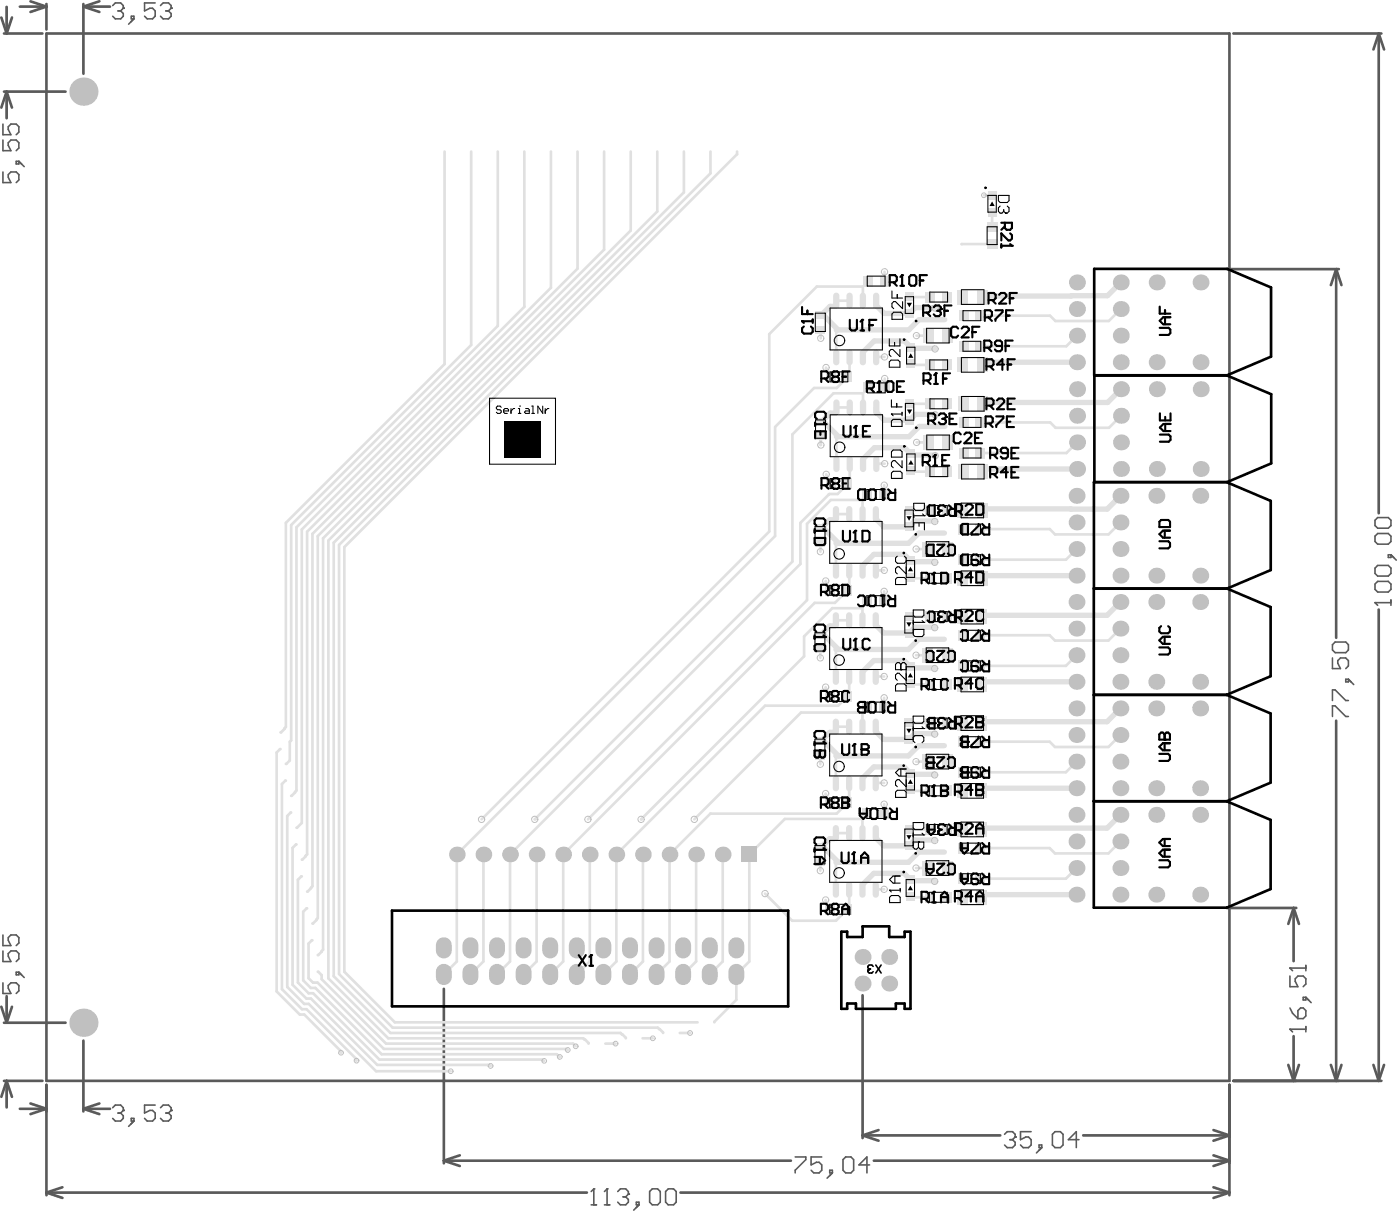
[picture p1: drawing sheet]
<svg xmlns="http://www.w3.org/2000/svg" width="445mm" height="386mm" viewBox="0 0 445 386" stroke-linecap="round" stroke-linejoin="round" font-family="sans-serif">
<g fill="none" stroke="#5a5a5a" stroke-width=".84">
<path d="M.4 5.6l1.7 5M1.3 10.6h12.2M2.1 2.2v8.4M3.8 5.6l-1.7 5M6.3 2.1h8.5M9.7 .4l5.1 1.7M14.8 2.1l-5.1 1.7M14.8 1.3v8.1M26.5 1.3v22.1M26.5 2.1l5.1 1.7M26.5 2.1h8.5M31.6 .4l-5.1 1.7"/>
<path d="M391.9 10.6h47M438.1 10.6l1.7 5.1M438.1 10.6l-1.7 5.1M438.1 10.6v152.4M1.3 29.1h19.5M2.1 29.1l1.7 5.1M2.1 29.1l-1.7 5.1M2.1 29.1v8.5M389.9 85.5h35.5M424.6 85.5l1.7 5M424.6 85.5l-1.7 5M424.6 85.5v117.1"/>
<path d="M438.1 193.6v149.7M424.6 228.9v114.4M389.8 288.4h22.1M411.1 288.4l1.6 5M411.1 288.4l-1.7 5M411.1 288.4v16.9M.4 319.8l1.7 5M2.1 316.4v8.4M3.8 319.8l-1.7 5M141 314.1v55.4M274.1 316.1v45.4M1.3 324.8h19.5"/>
<path d="M26.5 330.5v22.5M409.4 338.2l1.7 5.1M411.1 329.1v14.2M412.7 338.2l-1.6 5.1M422.9 338.2l1.7 5.1M426.3 338.2l-1.7 5.1M436.4 338.2l1.7 5.1M439.8 338.2l-1.7 5.1M1.3 343.3h12.2M2.1 343.3l1.7 5.1M2.1 343.3l-1.7 5.1M2.1 343.3v8.4"/>
<path d="M6.3 352.2h8.5M9.7 350.5l5.1 1.7M14.8 352.2l-5.1 1.7M14.8 344.6v35M26.5 352.2h8.5M26.5 352.2l5.1 1.7M31.6 350.5l-5.1 1.7M279.2 358.9l-5.1 1.7M385.6 358.9l5.1 1.7M390.7 344.6v35M391.9 343.3h47M14.8 378.8l5 1.7"/>
<path d="M14.8 378.8h171.7M19.8 377.1l-5 1.7M141 368.6l5.1 1.7M141 368.6h110.3M146.1 367l-5.1 1.6M216.2 378.8h174.5M274.1 360.6l5.1 1.7M274.1 360.6h43.7M277.7 368.6h113M344.2 360.6h46.5M385.6 377.1l5.1 1.7M385.6 367l5.1 1.6"/>
<path d="M390.7 368.6l-5.1 1.7M390.7 360.6l-5.1 1.7M390.7 378.8l-5.1 1.7"/>
</g>
<path d="M.9 39.4v3.4h2.6l-.9-1.7v-.8l.9-.9h1.7l.8 .9v1.6l-.8 .9M.9 44.5v3.4h2.6l-.9-1.7v-.9l.9-.8h1.7l.8 .8v1.7l-.8 .9M.9 54.6v3.4h2.6l-.9-1.7v-.8l.9-.9h1.7l.8 .9v1.7l-.8 .8M5.2 51.2h.8v.9h-.8zM6 51.2l1.7 1.7M.9 297v3.3h2.6l-.9-1.7v-.8l.9-.8h1.7l.8 .8v1.7l-.8 .8M.9 302v3.4h2.6l-.9-1.7v-.8l.9-.9h1.7l.8 .9v1.7l-.8 .8M.9 312.2v3.3h2.6l-.9-1.6v-.9l.9-.8h1.7l.8 .8v1.7l-.8 .8M5.2 308.8h.8v.8h-.8zM6 308.8l1.7 1.7M35.8 351.8l.8-.8h1.7l.9 .8v.9" fill="none" stroke="#5a5a5a" stroke-width=".51"/>
<circle cx="39.2" cy="352.7" r=".25" fill="#5a5a5a"/>
<path d="M37.5 353.5h.8M38.3 353.5l.9 .9v.8l-.9 .9h-1.7l-.8-.9M39.2 352.7l-.9 .8M41.7 355.2h.9v.9h-.9zM42.6 356.1l-1.7 1.6M49.3 351h-3.4v2.5l1.7-.8h.9l.8 .8v1.7l-.8 .9h-1.7l-.9-.9M51 351.8l.8-.8h1.7l.9 .8v.9" fill="none" stroke="#5a5a5a" stroke-width=".51"/>
<circle cx="54.4" cy="352.7" r=".25" fill="#5a5a5a"/>
<path d="M35.8 1.8l.8-.9h1.7l.9 .9v.8M52.7 353.5h.8M53.5 353.5l.9 .9v.8l-.9 .9h-1.7l-.8-.9M54.4 352.7l-.9 .8" fill="none" stroke="#5a5a5a" stroke-width=".51"/>
<circle cx="39.2" cy="2.6" r=".25" fill="#5a5a5a"/>
<path d="M37.5 3.5h.8M38.3 3.5l.9 .8v.8l-.9 .9h-1.7l-.8-.9M39.2 2.6l-.9 .9M41.7 5.1h.9v.9h-.9zM42.6 6l-1.7 1.7M49.3 .9h-3.4v2.6l1.7-.9h.9l.8 .9v1.6l-.8 .9h-1.7l-.9-.9M51 1.8l.8-.9h1.7l.9 .9v.8" fill="none" stroke="#5a5a5a" stroke-width=".51"/>
<circle cx="54.4" cy="2.6" r=".25" fill="#5a5a5a"/>
<path d="M52.7 3.5h.8M53.5 3.5l.9 .8v.8l-.9 .9h-1.7l-.8-.9M54.4 2.6l-.9 .9M423.4 209v3.4h2.5l-.8-1.7v-.9l.8-.8h1.7l.9 .8v1.7l-.9 .9M424.2 203.9h3.4l.9 .9v1.7l-.9 .8h-3.4l-.8-.8v-1.7zM427.6 215.7h.9v.9h-.9zM428.5 215.7l1.6 1.7M423.4 222.5v-3.4h.8l3.4 3.4h.9M423.4 227.6v-3.4h.8l3.4 3.4h.9M188.7 377.6v5.1M187.8 382.7h1.7" fill="none" stroke="#5a5a5a" stroke-width=".51"/>
<circle cx="188.7" cy="377.6" r=".25" fill="#5a5a5a"/>
<path d="M188.7 377.6l-.9 .9M192.9 377.6v5.1M192.1 382.7h1.7" fill="none" stroke="#5a5a5a" stroke-width=".51"/>
<circle cx="192.9" cy="377.6" r=".25" fill="#5a5a5a"/>
<path d="M192.9 377.6l-.8 .9M196.3 378.5l.8-.9h1.7l.9 .9v.8" fill="none" stroke="#5a5a5a" stroke-width=".51"/>
<circle cx="199.7" cy="379.3" r=".25" fill="#5a5a5a"/>
<g fill="none" stroke="#5a5a5a" stroke-width=".51">
<path d="M409.9 326.9h5M414.9 326.1v1.6M199.7 379.3l-.9 .8M206.4 378.5l.9-.9h1.7l.8 .9v3.3l-.8 .9h-1.7l-.9-.9zM212.3 377.6h1.7l.9 .9v3.3l-.9 .9h-1.7l-.8-.9v-3.3zM252.7 367.5h3.3v.8l-3.3 3.4v.8M261.1 367.5h-3.4v2.5l1.7-.8h.9l.8 .8v1.7l-.8 .8h-1.7l-.9-.8M263.6 371.7h.9v.8h-.9zM264.5 372.5l-1.7 1.7M268.7 367.5h1.7l.8 .8v3.4l-.8 .8h-1.7l-.8-.8v-3.4zM276.3 370h-3.4l2.6-2.5v5M198 380.1h.8"/>
<path d="M198.8 380.1l.9 .9v.8l-.9 .9h-1.7l-.8-.9M202.2 381.8h.8v.9h-.8zM203 382.7l-1.6 1.7"/>
</g>
<circle cx="409.9" cy="326.9" r=".25" fill="#5a5a5a"/>
<path d="M409.9 310v3.4h2.5l-.8-1.7v-.8l.8-.9h1.7l.8 .9v1.6l-.8 .9M409.9 307.5h5M414.1 316.8h.8v.8h-.8zM414.9 306.6v1.7M414.9 316.8l1.7 1.7M409.9 326.9l.8 .8M409.9 320.1l.8 1.7 1.7 1.7M413.3 320.1h.8l.8 .9v1.7l-.8 .8h-1.7v-2.5z" fill="none" stroke="#5a5a5a" stroke-width=".51"/>
<circle cx="409.9" cy="307.5" r=".25" fill="#5a5a5a"/>
<path d="M436.9 191.4h5.1M442 190.6v1.7M409.9 307.5l.8 .8" fill="none" stroke="#5a5a5a" stroke-width=".51"/>
<circle cx="436.9" cy="191.4" r=".25" fill="#5a5a5a"/>
<path d="M437.8 164.4h3.3l.9 .8v1.7l-.9 .9h-3.3l-.9-.9v-1.7zM437.8 169.5h3.3l.9 .8v1.7l-.9 .8h-3.3l-.9-.8v-1.7zM437.8 179.6h3.3l.9 .8v1.7l-.9 .9h-3.3l-.9-.9v-1.7zM441.1 176.2h.9v.9h-.9zM442 176.2l1.7 1.7M436.9 191.4l.9 .9M437.8 184.7h3.3l.9 .8v1.7l-.9 .8h-3.3l-.9-.8v-1.7zM319.2 360.3l.8-.9h1.7l.9 .9v.8" fill="none" stroke="#5a5a5a" stroke-width=".51"/>
<circle cx="322.6" cy="361.1" r=".25" fill="#5a5a5a"/>
<path d="M327.6 359.4h-3.3v2.6l1.7-.9h.8l.8 .9v1.7l-.8 .8h-1.7l-.8-.8M335.2 359.4h1.7l.9 .9v3.4l-.9 .8h-1.7l-.8-.8v-3.4zM320.9 362h.8M321.7 362l.9 .8v.9l-.9 .8h-1.7l-.8-.8M322.6 361.1l-.9 .9M330.2 363.7h.8v.8h-.8zM331 364.5l-1.7 1.7M342.8 362h-3.3l2.5-2.6v5.1" fill="none" stroke="#5a5a5a" stroke-width=".51"/>
<g fill="none" stroke="#e0e0e0" stroke-width=".84">
<path d="M90.4 231.4v.1M92.5 235.2l-.4 .4M90.7 247.9h.1M92.1 241.5l-1.3 1.1M93.8 251.7l-1.3 1.1M94.2 268.2l-1.2 1.1M94.2 262.9h.2M97.4 288.5h.2M99.3 281.5l-1.7 1.7M100.5 292.2l-1.2 1.1M97.4 317.2h1.4M98.1 315.5h1.4"/>
<path d="M98.8 313.8h1.4M101 308.7l1.2 1v1.3M102.2 302.1l-1.2 1.2M141 308.7v.8M149.5 309.5l-1.6 1.6M108 333.6l.4 .8M113.2 336.3l.1 .6M155 338.2l.9 .4"/>
</g>
<circle cx="169.9" cy="260.2" r=".42" fill="#e0e0e0"/>
<path d="M172.3 336.5l.6 .5M179.9 333.2l.5 .3M185.3 329.8l1.7 1.7M192.3 331.5h3.3M198.9 329.6v.2" fill="none" stroke="#e0e0e0" stroke-width=".84"/>
<circle cx="203.7" cy="260.2" r=".42" fill="#e0e0e0"/>
<g fill="none" stroke="#e0e0e0" stroke-width=".84">
<path d="M141.3 48.1v67.5l-50.5 50.5v64.8l-.4 .5M149.7 48.1v61.5l-57.2 57.2v68.4M158.2 48.1v55.4l-64 64v83.6l-.4 .6M166.6 48.1v49.4l-70.7 70.7v93.2l-1.5 1.5M175.1 48.1v43.3l-77.5 77.5v102.5l-1.7 1.6M183.5 48.1v37.2l-84.2 84.3v111.9M192 48.1v31.2l-91 91v121.3l-.5 .6M200.4 48.1v25.1l-97.7 97.8v130.6l-.5 .5M208.9 48.1v19.1l-104.6 104.5v139.1l19.1 19h61.9M217.3 48.1v13l-111.3 111.3v137.7l18.1 18h73.1l1.7 1.5M225.8 48.1v6.9l-118.1 118.1v136.3l17.1 17h84.2l1.7 1.7M234.2 48.1v.9l-124.8 124.8v134.9l16.1 16h96.2"/>
<path d="M312.6 62h2.6M315.2 62v.1M315.2 67.4v4.8M315.2 77.5l-9.7 .1M270 95.5h-4.3v1.3l-.5 .5M274.2 95.5v-4.5h-14.7l-15.1 15.1v62.7l-91.4 91.4M281.1 86.3v3M289 94.2l6.6 .2M356.1 98.2l-3.8 3.8h-17l-1.6-1.7h-22.2M260.7 104.7l.1 2.7M260.7 100h.3M262.5 116.7l.3 .7v1.2l1.1 1.1"/>
<path d="M265.7 104.8v8.7M270 113.5v5.5l-4.1 4.2h-7.2l-12.4 12.4v34.7l-101.1 101.1v34l-4.2 4.1M274.2 111.9v1.6M281.1 113.4l-2.7 .1M289.4 115.6l.3 .3h5.9M291.2 106.6h3.7M342.2 106.6l-3.4 3.4h-27.3M260.7 138.7v2.7M260.7 138.6l.1 2.8M260.7 134h.3M265.8 138.7v8.7M270 129.4h-4.2v1.3l-.5 .5"/>
<path d="M274.2 129.4v-4.5h-9.4l-13 13.1v40.4l-81.9 81.8M281.1 120.2v3M289 128.1l6.6 .2M356.2 132.1l-3.8 3.8h-17l-1.7-1.7h-22.2M262.5 150.7l.4 .6v1.2l1.1 1.1M263.3 157.1h.1M263.3 157.1l-9 9v13l-92.2 92.3v34l-4.2 4.1M270 147.4v5.5l-3.8 4h-2.7l-.2 .2M274.2 145.8v1.6M281 154.1v3M281.1 147.3l-2.6 .1M289.4 149.5l.3 .3h5.9"/>
<path d="M291.3 140.5h3.7M342.2 140.5l-3.3 3.4h-27.4M260.6 172.5l.1 2.7M260.6 167.8h.3M265.6 172.6v8.7M269.9 163.3h-4.3v1.3l-.5 .5M274.1 163.3v-4.5h-10.1l-7.6 7.6v24.2l-69.6 69.6M274.1 179.7v1.6M288.9 162l6.6 .1M291.1 174.4h3.7M342.1 174.4l-3.4 3.4h-27.3M356 165.9l-3.8 3.8h-17l-1.6-1.7h-22.2"/>
<path d="M262.4 184.5l.3 .7v1.2l1.1 1.1M269.8 197h-4.2v1.3l-.5 .5M269.9 181.3v5.5l-4.6 4.7h-6.4l-79.9 79.9v34l-4.2 4.1M274.1 192.5v4.5M275.6 190.8l-2.2 2.4h-8.9l-9 8.9v6.3l-51.8 51.8M280.9 187.8v3M281 181.1l-2.7 .2M288.8 195.7l6.7 .2M289.3 183.4l.3 .3h5.9M356 199.7l-3.8 3.8h-17l-1.7-1.7h-22.1M260.5 206.2l.2 2.8M260.5 201.6h.4"/>
<path d="M262.3 218.2l.4 .7v1.2l1.1 1.1M265.6 206.3v8.7M269.8 215v5.5l-3.5 3.6h-23.2l-47.2 47.3v34l-4.2 4.1M274.1 213.4v1.6M280.9 214.9l-2.6 .1M289.3 217.1l.3 .3h5.9M291.1 208.1h3.7M342.1 208.1l-3.4 3.4h-27.3M89.1 237.9l-1.2 1.1v75.9l7.4 7.3h1.4l11.3 11.4M90.4 231.5l-1.3 1.1M92.1 235.6v5.9M260.5 235.4h.4"/>
<path d="M269.8 230.8h-4.2v1.3l-.5 .5M274 230.8v-4.5h-19.5l-33.9 33.9M280.9 221.6v3M288.8 229.5l6.7 .2M356 233.5l-3.8 3.8h-17l-1.7-1.7h-22.1M90.7 247.9l-1.1 1.1v65.2l6.4 6.3h1.4l15.8 15.8M92.5 258.1l-1.2 1.1v54.3l5.4 5.4h1.4l21.4 21.3h23.7M260.5 240l.2 2.8M262.3 252l.4 .7v1.2l1.1 1.1M265.6 240.1v8.7M269.8 248.8v5.5l-3.9 4.1h-40.2l-12.9 13v34l-4.2 4.1M274 247.2v1.6"/>
<path d="M280.9 248.7l-2.6 .1M280.9 255.4v3M289.3 250.9l.3 .3h5.9M291.1 241.9h3.7M342.1 241.9l-3.4 3.4h-27.3M93 269.3v43.5l4.4 4.4M95.9 278.4l-1.2 1v32.7l3.4 3.4M153.6 271.4v34l-4.1 4.1M170.5 271.4v34l-4.1 4.1M187.4 271.4v34l-4.1 4.1M204.3 271.4v34l-4.1 4.1M221.2 271.4v34l-4.1 4.1"/>
<path d="M229.7 271.4v34l-4.2 4.1M260.5 273.8l.2 2.7M260.5 269.2h.4M265.6 273.9v8.7M269.8 264.6h-4.2v1.3l-.5 .5M274.1 264.6v-4.5h-24.7l-11.3 11.3v34l-4.1 4.1v8.1l-7 7.1M288.8 263.3l6.7 .2M291.1 275.7h3.7M342.1 275.7l-3.4 3.4h-27.3M356 267.3l-3.8 3.8h-17l-1.7-1.7h-22.1M97.4 288.5l-1.1 1.1v21.8l2.5 2.4M99.3 298.6l-1.3 1.1v11l1.5 1.4h1.4l21.1 21.1h57.9"/>
<path d="M262.3 285.8l.4 .7v1.2l1.1 1.1M269.8 282.6v5.5l-4.2 4.3h-13.9l-8.6-8.6M274.1 281v1.6M280.9 282.5l-2.6 .1M289.3 284.7l.3 .3h5.9M98.8 317.2l21.1 21h35.1M99.5 315.5l21.1 21h51.7M100.2 313.8l21.1 21.1h55.6l1 .8M102.2 311l20.5 20.5h59.4l.8 .8M204.2 329.8h3.2M216 328.1h3.3"/>
</g>
<g fill="none" stroke="#e0e0e0" stroke-width="1.7">
<path d="M265.2 97.3h-1.5l-2.7 2.7M278.4 95.5v1.5l2.5 2.5h8.1l1.8-1.8 6.3 .2M356.1 89.7l-4.2 4.2-39.4 .1-.4 .4M260.7 100l.3 .4h.9l4.4 4.4M297.1 110.8l-.3-.2h-7.1l-2.3-2.3h-9.6l-3.6 3.6M300.2 101.5h-8.2l-3.2 3.3h-23.1M342.2 115.1h-29.2l-.9 .8M260.7 134l.3 .3h1l4.4 4.4M265.3 131.2h-1.5l-2.8 2.8M278.5 129.4v1.5l2.5 2.6h8l1.9-1.9 6.3 .2M300.3 135.4h-8.2l-3.3 3.3h-23M356.2 123.6l-4.2 4.2h-39.4l-.4 .5"/>
<path d="M297.2 144.7l-.3-.2h-7.1l-2.3-2.3h-9.7l-3.6 3.6M342.2 149h-29.2l-.8 .8M356 157.5l-4.2 4.2-39.3-.1-.4 .5M261.8 167.8l4.7 4.8M265.1 165.1h-1.5l-2.7 2.7M278.3 163.3v1.5l2.5 2.5h8.1l1.8-1.8 6.3 .1M297 178.6l-.3-.2h-7.1l-2.3-2.3h-9.6l-3.6 3.6M300.1 169.3h-8.1l-3.3 3.3h-23.1M265.1 198.8h-1.5l-2.7 2.8M278.3 197v1.5l2.5 2.6h8l1.9-1.9 6.3 .2M342.1 182.8h-29.2l-.8 .9M356 191.2l-4.2 4.2h-39.4l-.4 .5"/>
<path d="M260.5 201.6l.4 .3h1.1l4.4 4.4M297 212.3l-.3-.2h-7.1l-2.3-2.3h-9.6l-3.6 3.6M300.1 203h-8.2l-3.2 3.3h-23.1M342.1 216.6h-29.2l-.9 .8M261.7 235.4l4.7 4.7M265.1 232.6h-1.5l-2.7 2.8M278.3 230.8v1.5l2.5 2.6h8l1.9-1.9 6.3 .2M300.1 236.8h-8.2l-3.2 3.3h-23.1M356 225l-4.2 4.2h-39.4l-.4 .5M297 246.1l-.3-.2h-7.1l-2.3-2.3h-9.7l-3.6 3.6M342.1 250.4h-29.2l-.9 .8M356 258.8l-4.2 4.2h-39.4l-.4 .5"/>
<path d="M260.5 269.2l.4 .3h1.1l4.4 4.4M265.1 266.4h-1.5l-2.7 2.8M278.3 264.6v1.5l2.5 2.5h8l1.9-1.8 6.3 .2M297 279.9l-.3-.2h-7.1l-2.3-2.3h-9.6l-3.6 3.6M300.1 270.6h-8.2l-3.2 3.3h-23.1M342.1 284.2h-29.2l-.9 .8"/>
</g>
<g fill="none" stroke="#c0c0c0" stroke-width=".32">
<circle cx="312.6" cy="62" r=".75"/>
<circle cx="281.1" cy="86.3" r="1"/>
<circle cx="297.1" cy="97.9" r="1"/>
<circle cx="260.8" cy="107.4" r="1"/>
<circle cx="262.5" cy="116.7" r="1"/>
<circle cx="281.1" cy="113.4" r="1"/>
<circle cx="291.2" cy="106.6" r="1"/>
<circle cx="297.1" cy="110.8" r="1"/>
<circle cx="281.1" cy="120.2" r="1"/>
<circle cx="297.2" cy="131.8" r="1"/>
<circle cx="260.8" cy="141.4" r="1"/>
<circle cx="262.5" cy="150.7" r="1"/>
<circle cx="281" cy="154.1" r="1"/>
<circle cx="281.1" cy="147.3" r="1"/>
<circle cx="291.3" cy="140.5" r="1"/>
<circle cx="297.2" cy="144.7" r="1"/>
<circle cx="260.7" cy="175.2" r="1"/>
<circle cx="291.1" cy="174.4" r="1"/>
<circle cx="297" cy="178.6" r="1"/>
<circle cx="297" cy="165.6" r="1"/>
<circle cx="262.4" cy="184.5" r="1"/>
<circle cx="280.9" cy="187.8" r="1"/>
<circle cx="281" cy="181.1" r="1"/>
<circle cx="297" cy="199.4" r="1"/>
<circle cx="260.7" cy="209" r="1"/>
<circle cx="262.3" cy="218.2" r="1"/>
<circle cx="280.9" cy="214.9" r="1"/>
<circle cx="291.1" cy="208.1" r="1"/>
<circle cx="297" cy="212.3" r="1"/>
<circle cx="280.9" cy="221.6" r="1"/>
<circle cx="297" cy="233.2" r="1"/>
<circle cx="260.7" cy="242.8" r="1"/>
<circle cx="262.3" cy="252" r="1"/>
<circle cx="280.9" cy="248.7" r="1"/>
<circle cx="280.9" cy="255.4" r="1"/>
<circle cx="291.1" cy="241.9" r="1"/>
<circle cx="297" cy="246.1" r="1"/>
<circle cx="153" cy="260.2" r="1"/>
<circle cx="169.9" cy="260.2" r="1"/>
<circle cx="186.8" cy="260.2" r="1"/>
<circle cx="203.7" cy="260.2" r="1"/>
<circle cx="220.6" cy="260.2" r="1"/>
<circle cx="260.7" cy="276.5" r="1"/>
<circle cx="291.1" cy="275.7" r="1"/>
<circle cx="297" cy="279.9" r="1"/>
<circle cx="297" cy="267" r="1"/>
<circle cx="243.1" cy="283.8" r="1"/>
<circle cx="262.3" cy="285.8" r="1"/>
<circle cx="280.9" cy="282.5" r="1"/>
<circle cx="108.4" cy="334.4" r=".75"/>
<circle cx="113.3" cy="336.9" r=".75"/>
<circle cx="155.9" cy="338.6" r=".75"/>
<circle cx="172.9" cy="337" r=".75"/>
<circle cx="177.9" cy="335.7" r=".75"/>
<circle cx="180.4" cy="333.5" r=".75"/>
<circle cx="182.9" cy="332.3" r=".75"/>
<circle cx="195.6" cy="331.5" r=".75"/>
<circle cx="207.4" cy="329.8" r=".75"/>
<circle cx="219.3" cy="328.1" r=".75"/>
<circle cx="143.2" cy="340.2" r=".75"/>
</g>
<g fill="#c0c0c0">
<circle cx="153.6" cy="271.4" r="2.49"/>
<circle cx="187.4" cy="271.4" r="2.49"/>
<circle cx="221.2" cy="271.4" r="2.49"/>
<circle cx="282.5" cy="312.4" r="2.53"/>
<circle cx="282.5" cy="303.9" r="2.53"/>
<circle cx="356.2" cy="132.1" r="2.53"/>
<circle cx="356.2" cy="123.6" r="2.53"/>
<circle cx="356.2" cy="140.5" r="2.53"/>
<circle cx="356.1" cy="106.6" r="2.53"/>
<circle cx="356.1" cy="115.1" r="2.53"/>
<circle cx="356.1" cy="98.2" r="2.53"/>
<circle cx="356.1" cy="89.7" r="2.53"/>
<circle cx="356.2" cy="149" r="2.53"/>
<circle cx="26.5" cy="324.8" r="4.5"/>
<circle cx="26.5" cy="29.1" r="4.5"/>
</g>
<path d="M149.5 300.2v1.7M157.9 300.2v1.7" fill="none" stroke="#c0c0c0" stroke-width="5.1"/>
<g fill="#c0c0c0">
<circle cx="145.2" cy="271.4" r="2.49"/>
<circle cx="162.1" cy="271.4" r="2.49"/>
</g>
<path d="M174.8 300.2v1.7M183.3 300.2v1.7" fill="none" stroke="#c0c0c0" stroke-width="5.1"/>
<g fill="#c0c0c0">
<circle cx="170.5" cy="271.4" r="2.49"/>
<circle cx="179" cy="271.4" r="2.49"/>
</g>
<path d="M200.2 300.2v1.7M208.6 300.2v1.7M217.1 300.2v1.7" fill="none" stroke="#c0c0c0" stroke-width="5.1"/>
<g fill="#c0c0c0">
<circle cx="204.3" cy="271.4" r="2.49"/>
<circle cx="212.8" cy="271.4" r="2.49"/>
</g>
<path d="M225.5 300.2v1.7M234 300.2v1.7" fill="none" stroke="#c0c0c0" stroke-width="5.1"/>
<g fill="#c0c0c0">
<circle cx="229.7" cy="271.4" r="2.49"/>
<circle cx="342.1" cy="275.7" r="2.53"/>
<circle cx="342.1" cy="258.8" r="2.53"/>
<circle cx="342.1" cy="267.3" r="2.53"/>
<circle cx="342.1" cy="233.5" r="2.53"/>
<circle cx="342.1" cy="250.4" r="2.53"/>
<circle cx="342.1" cy="241.9" r="2.53"/>
<circle cx="342.1" cy="208.1" r="2.53"/>
<circle cx="342.1" cy="216.6" r="2.53"/>
<circle cx="342.1" cy="182.8" r="2.53"/>
<circle cx="342.1" cy="191.2" r="2.53"/>
<circle cx="342.1" cy="165.9" r="2.53"/>
<circle cx="342.1" cy="157.5" r="2.53"/>
<circle cx="342.2" cy="140.5" r="2.53"/>
<circle cx="342.2" cy="123.6" r="2.53"/>
<circle cx="342.2" cy="132.1" r="2.53"/>
<circle cx="342.2" cy="98.2" r="2.53"/>
<circle cx="342.2" cy="115.1" r="2.53"/>
<circle cx="342.2" cy="106.6" r="2.53"/>
<circle cx="367.4" cy="258.8" r="2.53"/>
<circle cx="367.4" cy="250.4" r="2.53"/>
<circle cx="367.4" cy="216.6" r="2.53"/>
<circle cx="367.4" cy="182.8" r="2.53"/>
<circle cx="367.4" cy="191.2" r="2.53"/>
<circle cx="367.4" cy="157.5" r="2.53"/>
<circle cx="367.6" cy="123.6" r="2.53"/>
<circle cx="367.5" cy="115.1" r="2.53"/>
</g>
<path d="M235.6 268.9h5v5h-5z" fill-rule="evenodd" fill="#c0c0c0"/>
<path d="M149.5 308.7v1.6M157.9 308.7v1.6M174.8 308.7v1.6M183.3 308.7v1.6M200.2 308.7v1.6M208.6 308.7v1.6M217.1 308.7v1.6M225.5 308.7v1.6M234 308.7v1.6" fill="none" stroke="#c0c0c0" stroke-width="5.1"/>
<g fill="#c0c0c0">
<circle cx="342.1" cy="284.2" r="2.53"/>
<circle cx="342.1" cy="174.4" r="2.53"/>
<circle cx="342.1" cy="199.7" r="2.53"/>
<circle cx="342.1" cy="225" r="2.53"/>
<circle cx="342.2" cy="89.7" r="2.53"/>
<circle cx="342.2" cy="149" r="2.53"/>
<circle cx="367.4" cy="284.2" r="2.53"/>
<circle cx="367.4" cy="225" r="2.53"/>
<circle cx="367.5" cy="89.7" r="2.53"/>
<circle cx="367.6" cy="149" r="2.53"/>
</g>
<path d="M141 300.2v1.7M166.4 300.2v1.7M191.7 300.2v1.7" fill="none" stroke="#c0c0c0" stroke-width="5.1"/>
<g fill="#c0c0c0">
<circle cx="195.9" cy="271.4" r="2.49"/>
<circle cx="274.1" cy="312.4" r="2.53"/>
<circle cx="274.1" cy="303.9" r="2.53"/>
<circle cx="381.4" cy="258.8" r="2.53"/>
<circle cx="356" cy="267.3" r="2.53"/>
<circle cx="356" cy="258.8" r="2.53"/>
<circle cx="356" cy="275.7" r="2.53"/>
<circle cx="356" cy="241.9" r="2.53"/>
<circle cx="356" cy="250.4" r="2.53"/>
<circle cx="356" cy="233.5" r="2.53"/>
<circle cx="381.4" cy="250.4" r="2.53"/>
<circle cx="381.4" cy="216.6" r="2.53"/>
<circle cx="356" cy="216.6" r="2.53"/>
<circle cx="356" cy="208.1" r="2.53"/>
<circle cx="356" cy="182.8" r="2.53"/>
<circle cx="381.4" cy="182.8" r="2.53"/>
<circle cx="381.4" cy="191.2" r="2.53"/>
<circle cx="356" cy="191.2" r="2.53"/>
<circle cx="356" cy="157.5" r="2.53"/>
<circle cx="356" cy="165.9" r="2.53"/>
<circle cx="381.4" cy="157.5" r="2.53"/>
<circle cx="381.5" cy="123.6" r="2.53"/>
<circle cx="381.5" cy="115.1" r="2.53"/>
</g>
<path d="M141 308.7v1.6M166.4 308.7v1.6M191.7 308.7v1.6" fill="none" stroke="#c0c0c0" stroke-width="5.1"/>
<g fill="#c0c0c0">
<circle cx="381.4" cy="284.2" r="2.53"/>
<circle cx="356" cy="284.2" r="2.53"/>
<circle cx="356" cy="174.4" r="2.53"/>
<circle cx="356" cy="199.7" r="2.53"/>
<circle cx="356" cy="225" r="2.53"/>
<circle cx="381.4" cy="225" r="2.53"/>
<circle cx="381.5" cy="89.7" r="2.53"/>
<circle cx="381.5" cy="149" r="2.53"/>
</g>
<g fill="#e0e0e0">
<path d="M259 272.6h3v2.4h-3z" fill-rule="evenodd"/>
<path d="M259 268h3v2.3h-3z" fill-rule="evenodd"/>
<path d="M259 238.8h3v2.4h-3z" fill-rule="evenodd"/>
<path d="M259 234.2h3v2.3h-3z" fill-rule="evenodd"/>
<path d="M259 205h3v2.4h-3z" fill-rule="evenodd"/>
<path d="M259 200.4h3v2.3h-3z" fill-rule="evenodd"/>
<path d="M259.1 171.3h3v2.4h-3z" fill-rule="evenodd"/>
<path d="M259.1 166.7h3v2.3h-3z" fill-rule="evenodd"/>
<path d="M259.2 137.5h3v2.3h-3z" fill-rule="evenodd"/>
<path d="M259.2 132.8h3v2.3h-3z" fill-rule="evenodd"/>
<path d="M259.2 103.5h3v2.4h-3z" fill-rule="evenodd"/>
<path d="M259.2 98.9h3v2.3h-3z" fill-rule="evenodd"/>
<path d="M267.6 287.1h3v3.4h-3z" fill-rule="evenodd"/>
<path d="M267.6 253.3h3v3.4h-3z" fill-rule="evenodd"/>
<path d="M267.6 219.5h3v3.4h-3z" fill-rule="evenodd"/>
<path d="M267.6 185.8h3v3.3h-3z" fill-rule="evenodd"/>
<path d="M267.8 151.9h3v3.4h-3z" fill-rule="evenodd"/>
<path d="M267.7 118h3v3.4h-3z" fill-rule="evenodd"/>
<path d="M287.5 267.3h2.7v2.7h-2.7z" fill-rule="evenodd"/>
<path d="M287.5 233.5h2.7v2.7h-2.7z" fill-rule="evenodd"/>
<path d="M287.5 199.7h2.7v2.7h-2.7z" fill-rule="evenodd"/>
<path d="M287.5 166h2.7v2.7h-2.7z" fill-rule="evenodd"/>
<path d="M287.7 132.1h2.6v2.7h-2.6z" fill-rule="evenodd"/>
<path d="M287.6 98.2h2.7v2.7h-2.7z" fill-rule="evenodd"/>
<path d="M313.6 76h3.3v3h-3.3z" fill-rule="evenodd"/>
<path d="M313.6 70.7h3.3v3h-3.3z" fill-rule="evenodd"/>
</g>
<path d="M270 93.9v3.2M270 111.9v3.2M270 127.8v3.2M269.9 161.7v3.2M269.9 179.7v3.1M269.8 195.4v3.2M269.8 213.4v3.2M269.8 229.2v3.2M269.8 247.2v3.2M269.8 263v3.2M274.1 263v3.2" fill="none" stroke="#e0e0e0" stroke-width="2"/>
<path d="M274.1 256.7h3v3.3h-3z" fill-rule="evenodd" fill="#e0e0e0"/>
<path d="M274.1 213.4v3.2M274 229.2v3.2M274 247.2v3.2" fill="none" stroke="#e0e0e0" stroke-width="2"/>
<path d="M274.1 222.9h3v3.3h-3z" fill-rule="evenodd" fill="#e0e0e0"/>
<path d="M274.1 179.7v3.1M274.1 195.4v3.2" fill="none" stroke="#e0e0e0" stroke-width="2"/>
<path d="M274.1 189.1h3v3.3h-3z" fill-rule="evenodd" fill="#e0e0e0"/>
<path d="M274.1 161.7v3.2" fill="none" stroke="#e0e0e0" stroke-width="2"/>
<path d="M274.1 155.4h3v3.3h-3z" fill-rule="evenodd" fill="#e0e0e0"/>
<path d="M274.2 127.8v3.2" fill="none" stroke="#e0e0e0" stroke-width="2"/>
<path d="M274.3 121.5h3v3.4h-3z" fill-rule="evenodd" fill="#e0e0e0"/>
<path d="M274.2 93.9v3.2M274.2 111.9v3.2" fill="none" stroke="#e0e0e0" stroke-width="2"/>
<g fill="#e0e0e0">
<path d="M274.2 87.6h3v3.3h-3z" fill-rule="evenodd"/>
<path d="M279.4 256.7h3v3.3h-3z" fill-rule="evenodd"/>
<path d="M279.4 222.9h3v3.3h-3z" fill-rule="evenodd"/>
<path d="M279.4 189.1h3v3.3h-3z" fill-rule="evenodd"/>
<path d="M279.5 155.4h3v3.3h-3z" fill-rule="evenodd"/>
<path d="M279.6 121.5h3v3.4h-3z" fill-rule="evenodd"/>
<path d="M279.6 87.6h3v3.3h-3z" fill-rule="evenodd"/>
<path d="M287.9 283.4h2.7v2.6h-2.7z" fill-rule="evenodd"/>
<path d="M287.5 262h2.7v2.7h-2.7z" fill-rule="evenodd"/>
<path d="M287.9 278h2.7v2.7h-2.7z" fill-rule="evenodd"/>
<path d="M287.5 228.2h2.7v2.7h-2.7z" fill-rule="evenodd"/>
<path d="M287.9 249.6h2.7v2.6h-2.7z" fill-rule="evenodd"/>
<path d="M287.9 244.3h2.7v2.6h-2.7z" fill-rule="evenodd"/>
<path d="M287.9 215.8h2.7v2.6h-2.7z" fill-rule="evenodd"/>
<path d="M287.9 210.5h2.7v2.6h-2.7z" fill-rule="evenodd"/>
<path d="M287.5 194.4h2.7v2.7h-2.7z" fill-rule="evenodd"/>
<path d="M288 182.1h2.6v2.6h-2.6z" fill-rule="evenodd"/>
<path d="M288 176.7h2.6v2.7h-2.6z" fill-rule="evenodd"/>
<path d="M287.5 160.7h2.7v2.6h-2.7z" fill-rule="evenodd"/>
<path d="M288.1 148.2h2.7v2.6h-2.7z" fill-rule="evenodd"/>
<path d="M287.7 126.8h2.6v2.7h-2.6z" fill-rule="evenodd"/>
<path d="M288.1 142.9h2.7v2.6h-2.7z" fill-rule="evenodd"/>
<path d="M287.6 92.9h2.7v2.7h-2.7z" fill-rule="evenodd"/>
<path d="M288.1 114.3h2.6v2.6h-2.6z" fill-rule="evenodd"/>
<path d="M288.1 108.9h2.6v2.7h-2.6z" fill-rule="evenodd"/>
<path d="M294 283.3h3v3.4h-3z" fill-rule="evenodd"/>
<path d="M294 261.8h3v3.3h-3z" fill-rule="evenodd"/>
<path d="M293.1 273.4h3.4v4.6h-3.4z" fill-rule="evenodd"/>
<path d="M294 228h3v3.3h-3z" fill-rule="evenodd"/>
<path d="M294 249.5h3v3.4h-3z" fill-rule="evenodd"/>
<path d="M293.1 239.6h3.4v4.6h-3.4z" fill-rule="evenodd"/>
<path d="M294 215.7h3v3.4h-3z" fill-rule="evenodd"/>
<path d="M293.1 205.8h3.4v4.6h-3.4z" fill-rule="evenodd"/>
<path d="M294 194.2h3v3.3h-3z" fill-rule="evenodd"/>
<path d="M294 182h3v3.3h-3z" fill-rule="evenodd"/>
<path d="M294 160.5h3v3.3h-3z" fill-rule="evenodd"/>
<path d="M294.2 148.1h2.9v3.4h-2.9z" fill-rule="evenodd"/>
<path d="M294.2 126.6h2.9v3.3h-2.9z" fill-rule="evenodd"/>
<path d="M293.3 138.2h3.3v4.6h-3.3z" fill-rule="evenodd"/>
<path d="M294.1 92.7h3v3.3h-3z" fill-rule="evenodd"/>
<path d="M294.1 114.2h3v3.4h-3z" fill-rule="evenodd"/>
<path d="M293.3 104.3h3.3v4.6h-3.3z" fill-rule="evenodd"/>
<path d="M299.5 148.1h3v3.4h-3z" fill-rule="evenodd"/>
<path d="M299.5 126.6h3v3.3h-3z" fill-rule="evenodd"/>
<path d="M299.5 138.2h3.3v4.6h-3.3z" fill-rule="evenodd"/>
<path d="M313.9 66h2.7v2.7h-2.7z" fill-rule="evenodd"/>
<path d="M313.9 60.7h2.7v2.7h-2.7z" fill-rule="evenodd"/>
</g>
<path d="M270 145.8v3.2M274.2 145.8v3.2M269.8 281v3.2M274.1 281v3.2" fill="none" stroke="#e0e0e0" stroke-width="2"/>
<g fill="#e0e0e0">
<path d="M293.2 172.1h3.3v4.6h-3.3z" fill-rule="evenodd"/>
<path d="M262.3 287.1h3v3.4h-3z" fill-rule="evenodd"/>
<path d="M262.3 253.3h3v3.4h-3z" fill-rule="evenodd"/>
<path d="M262.3 219.5h3v3.4h-3z" fill-rule="evenodd"/>
<path d="M262.3 185.8h3v3.3h-3z" fill-rule="evenodd"/>
<path d="M262.5 151.9h3v3.4h-3z" fill-rule="evenodd"/>
<path d="M262.4 118h3v3.4h-3z" fill-rule="evenodd"/>
<path d="M309.9 267.7h3v3.3h-3z" fill-rule="evenodd"/>
<path d="M304.5 267.7h3v3.3h-3z" fill-rule="evenodd"/>
<path d="M309.9 233.9h2.9v3.3h-2.9z" fill-rule="evenodd"/>
<path d="M304.5 233.9h3v3.3h-3z" fill-rule="evenodd"/>
<path d="M309.9 200.1h3v3.3h-3z" fill-rule="evenodd"/>
<path d="M304.5 200.1h3v3.3h-3z" fill-rule="evenodd"/>
<path d="M309.9 166.4h3v3.3h-3z" fill-rule="evenodd"/>
<path d="M304.6 166.4h3v3.3h-3z" fill-rule="evenodd"/>
<path d="M310 132.5h3v3.3h-3z" fill-rule="evenodd"/>
<path d="M304.7 132.5h3v3.3h-3z" fill-rule="evenodd"/>
<path d="M310 98.6h3v3.3h-3z" fill-rule="evenodd"/>
<path d="M304.7 98.6h3v3.3h-3z" fill-rule="evenodd"/>
</g>
<g fill="none" stroke="#e0e0e0" stroke-width="2">
<path d="M265.7 93.9v3.2M278.4 93.9v3.2M265.7 111.9v3.2M278.4 111.9v3.2M265.8 127.8v3.2M278.5 127.8v3.2M265.6 161.7v3.2M265.6 179.7v3.1M278.3 161.7v3.2M278.3 179.7v3.1M265.6 195.4v3.2M278.3 195.4v3.2"/>
<path d="M265.6 213.4v3.2M278.3 213.4v3.2M265.6 229.2v3.2M278.3 229.2v3.2M265.6 247.2v3.2M278.3 247.2v3.2M265.6 263v3.2M278.3 263v3.2"/>
</g>
<g fill="#e0e0e0">
<path d="M310.4 282.7h3.3v4.6h-3.3z" fill-rule="evenodd"/>
<path d="M304.2 282.7h3.3v4.6h-3.3z" fill-rule="evenodd"/>
<path d="M309.9 277.4h3v3.3h-3z" fill-rule="evenodd"/>
<path d="M304.5 277.4h3v3.3h-3z" fill-rule="evenodd"/>
<path d="M310.4 261.1h3.3v4.7h-3.3z" fill-rule="evenodd"/>
<path d="M304.2 261.1h3.3v4.7h-3.3z" fill-rule="evenodd"/>
<path d="M309.9 243.6h2.9v3.3h-2.9z" fill-rule="evenodd"/>
<path d="M304.5 243.6h3v3.3h-3z" fill-rule="evenodd"/>
<path d="M310.4 248.9h3.3v4.6h-3.3z" fill-rule="evenodd"/>
<path d="M304.2 248.9h3.3v4.6h-3.3z" fill-rule="evenodd"/>
<path d="M309.9 209.8h3v3.4h-3z" fill-rule="evenodd"/>
<path d="M304.5 209.8h3v3.4h-3z" fill-rule="evenodd"/>
<path d="M310.4 215.1h3.3v4.6h-3.3z" fill-rule="evenodd"/>
<path d="M304.2 215.1h3.3v4.6h-3.3z" fill-rule="evenodd"/>
<path d="M309.9 176.1h3v3.3h-3z" fill-rule="evenodd"/>
<path d="M304.6 176.1h3v3.3h-3z" fill-rule="evenodd"/>
<path d="M310.4 181.4h3.3v4.6h-3.3z" fill-rule="evenodd"/>
<path d="M304.2 181.4h3.4v4.6h-3.4z" fill-rule="evenodd"/>
<path d="M310.4 193.5h3.3v4.7h-3.3z" fill-rule="evenodd"/>
<path d="M304.2 193.5h3.3v4.7h-3.3z" fill-rule="evenodd"/>
<path d="M310.5 147.5h3.4v4.6h-3.4z" fill-rule="evenodd"/>
<path d="M304.4 147.5h3.3v4.6h-3.3z" fill-rule="evenodd"/>
<path d="M310.4 159.8h3.3v4.7h-3.3z" fill-rule="evenodd"/>
<path d="M304.2 159.8h3.4v4.7h-3.4z" fill-rule="evenodd"/>
<path d="M310 142.2h3v3.4h-3z" fill-rule="evenodd"/>
<path d="M304.7 142.2h3v3.4h-3z" fill-rule="evenodd"/>
<path d="M310.5 125.9h3.4v4.7h-3.4z" fill-rule="evenodd"/>
<path d="M304.4 125.9h3.3v4.7h-3.3z" fill-rule="evenodd"/>
<path d="M310 108.3h3v3.3h-3z" fill-rule="evenodd"/>
<path d="M304.7 108.3h3v3.3h-3z" fill-rule="evenodd"/>
<path d="M310.5 113.6h3.3v4.6h-3.3z" fill-rule="evenodd"/>
<path d="M304.3 113.6h3.4v4.6h-3.4z" fill-rule="evenodd"/>
</g>
<path d="M265.8 145.8v3.2M278.5 145.8v3.2M265.6 281v3.2M278.3 281v3.2" fill="none" stroke="#e0e0e0" stroke-width="2"/>
<g fill="#e0e0e0">
<path d="M310.4 227.3h3.3v4.7h-3.3z" fill-rule="evenodd"/>
<path d="M304.2 227.3h3.3v4.7h-3.3z" fill-rule="evenodd"/>
<path d="M310.5 92h3.3v4.7h-3.3z" fill-rule="evenodd"/>
<path d="M304.3 92h3.4v4.7h-3.4z" fill-rule="evenodd"/>
<path d="M299.3 283.3h3v3.4h-3z" fill-rule="evenodd"/>
<path d="M299.3 261.8h3v3.3h-3z" fill-rule="evenodd"/>
<path d="M299.3 273.4h3.3v4.6h-3.3z" fill-rule="evenodd"/>
<path d="M299.3 228h3v3.3h-3z" fill-rule="evenodd"/>
<path d="M299.3 249.5h3v3.4h-3z" fill-rule="evenodd"/>
<path d="M299.3 239.6h3.3v4.6h-3.3z" fill-rule="evenodd"/>
<path d="M299.3 215.7h3v3.4h-3z" fill-rule="evenodd"/>
<path d="M299.3 205.8h3.3v4.6h-3.3z" fill-rule="evenodd"/>
<path d="M299.3 194.2h3v3.3h-3z" fill-rule="evenodd"/>
<path d="M299.3 182h3v3.3h-3z" fill-rule="evenodd"/>
<path d="M299.3 160.5h3v3.3h-3z" fill-rule="evenodd"/>
<path d="M299.4 92.7h3v3.3h-3z" fill-rule="evenodd"/>
<path d="M299.4 114.2h3v3.4h-3z" fill-rule="evenodd"/>
<path d="M299.4 104.3h3.3v4.6h-3.3z" fill-rule="evenodd"/>
<path d="M299.3 172.1h3.4v4.6h-3.4z" fill-rule="evenodd"/>
</g>
<path d="M14.8 10.6h375.9v332.7h-375.9z" fill="none" stroke="#5a5a5a" stroke-width=".84"/>
<g fill="#000">
<path d="M315.2 64l.9 1.4h-1.7zM288.1 96.2h1.7l-.8 1.4zM289.4 112.2l.8 1.5h-1.6zM288.2 130.1h1.6l-.8 1.4zM160.2 133.6h11.7v11.7h-11.7zM289.4 146.1l.9 1.5h-1.7zM288 163.9h1.7l-.8 1.5zM288 197.7h1.7l-.9 1.4zM289.3 180l.8 1.4h-1.6zM289.3 213.7l.8 1.5h-1.7zM288 231.5h1.7l-.9 1.4zM289.3 247.5l.8 1.5h-1.7z"/>
<path d="M288 265.3h1.7l-.9 1.4zM289.3 281.3l.8 1.5h-1.7z"/>
<circle cx="319.5" cy="67.7" r=".17"/>
<circle cx="321.5" cy="78.1" r=".34"/>
<circle cx="286.6" cy="87.4" r=".34"/>
<circle cx="299" cy="98.2" r=".34"/>
<circle cx="254.9" cy="102" r=".34"/>
<circle cx="274" cy="101.6" r=".34"/>
<circle cx="297.4" cy="118.6" r=".34"/>
<circle cx="165.1" cy="129" r=".17"/>
<circle cx="262.4" cy="134.7" r=".34"/>
<circle cx="271.9" cy="135.3" r=".34"/>
<circle cx="279.4" cy="121.1" r=".34"/>
<circle cx="283.2" cy="131.5" r=".17"/>
<circle cx="300.6" cy="132.5" r=".34"/>
<circle cx="280.5" cy="158.8" r=".34"/>
<circle cx="297.1" cy="144.5" r=".34"/>
<circle cx="262.2" cy="168.6" r=".34"/>
<circle cx="271.8" cy="168.6" r=".34"/>
<circle cx="293.7" cy="163.8" r=".17"/>
<circle cx="298.1" cy="162.8" r=".34"/>
<circle cx="280.5" cy="192.5" r=".34"/>
<circle cx="293.6" cy="197.7" r=".17"/>
<circle cx="296.8" cy="181.9" r=".34"/>
<circle cx="298.1" cy="196.5" r=".34"/>
<circle cx="262.2" cy="202.3" r=".34"/>
<circle cx="271.9" cy="202.9" r=".34"/>
<circle cx="286.2" cy="212.7" r=".17"/>
<circle cx="296.7" cy="215.7" r=".34"/>
<circle cx="260.5" cy="238.4" r=".34"/>
<circle cx="262.2" cy="236.1" r=".34"/>
<circle cx="271.5" cy="236.4" r=".34"/>
<circle cx="273.8" cy="238" r=".34"/>
<circle cx="274.9" cy="224.6" r=".34"/>
<circle cx="280.5" cy="226.3" r=".34"/>
<circle cx="293.5" cy="231.4" r=".17"/>
<circle cx="297" cy="229.7" r=".34"/>
<circle cx="298.1" cy="230.3" r=".34"/>
<circle cx="307.5" cy="235.6" r=".34"/>
<circle cx="310.2" cy="229.3" r=".34"/>
<circle cx="370.1" cy="234.9" r=".34"/>
<circle cx="267.6" cy="254.9" r=".34"/>
<circle cx="296.6" cy="242.2" r=".34"/>
<circle cx="296.7" cy="249.5" r=".34"/>
<circle cx="299" cy="251.1" r=".34"/>
<circle cx="307.5" cy="245.3" r=".34"/>
<circle cx="310.2" cy="250.9" r=".34"/>
<circle cx="262.2" cy="269.9" r=".34"/>
<circle cx="271.4" cy="270.7" r=".34"/>
<circle cx="281.1" cy="260.1" r=".34"/>
<circle cx="291.8" cy="267.4" r=".17"/>
<circle cx="293.5" cy="265.2" r=".17"/>
<circle cx="298.1" cy="264.1" r=".34"/>
<circle cx="282.7" cy="282.8" r=".17"/>
<circle cx="296.7" cy="283.3" r=".34"/>
<circle cx="187.8" cy="303.4" r=".34"/>
<circle cx="275.8" cy="308.2" r=".25"/>
</g>
<g fill="none" stroke="#000" stroke-width=".33">
<path d="M313.7 72h3.1v5.7h-3.1zM313.9 62.1h2.7v5.3h-2.7zM259.1 99.5h3.1v5.8h-3.1zM263.7 97.8h16.7v13.3h-16.7zM275.6 87.7h5.6v3.2h-5.6zM287.6 94.2h2.7v5.3h-2.7zM295.4 92.8h5.7v3.1h-5.7zM305.5 92h7.1v4.7h-7.1zM306 98.7h5.6v3.1h-5.6zM263.7 118.1h5.7v3.2h-5.7zM288.1 110.3h2.6v5.3h-2.6zM294.4 104.3h7.2v4.6h-7.2z"/>
<path d="M295.4 114.3h5.7v3.2h-5.7zM305.5 113.6h7.1v4.6h-7.1zM306 108.4h5.6v3.2h-5.6zM155.6 126.5h20.9v20.9h-20.9zM159.3 129.4l-.4-.4h-.8l-.4 .4v.4l.4 .3h.8l.4 .4v.4l-.4 .4h-.8l-.4-.4M160 130.5h1.6v-.4l-.4-.3h-.8l-.4 .3v.8l.4 .4h.8M162.4 129.8v1.5M163.5 129.8h-.4l-.7 .7M164.7 131.3h.8M164.7 129.8h.4v1.5M167 129.8h.8l.4 .3v1.2h-1.2l-.4-.4 .4-.4h1.2M169 129h.4v2.3"/>
<path d="M169 131.3h.7M172.5 129v2.3l-1.6-2.3v2.3M173.2 129.8v1.5M174.4 129.8h-.4l-.8 .7M259.1 133.4h3.2v5.8h-3.2zM263.8 131.7h16.6v13.4h-16.6zM275.6 121.6h5.7v3.2h-5.7zM287.7 128.1h2.6v5.4h-2.6zM294.5 138.2h7.1v4.6h-7.1zM295.5 126.7h5.6v3.1h-5.6zM305.5 125.9h7.2v4.7h-7.2zM306 132.6h5.7v3.2h-5.7z"/>
<path d="M263.8 152h5.7v3.2h-5.7zM275.5 155.5h5.6v3.1h-5.6zM288.1 144.2h2.7v5.3h-2.7zM295.5 148.2h5.6v3.2h-5.6zM305.4 159.8h7.1v4.7h-7.1zM305.5 147.5h7.2v4.6h-7.2zM306 142.3h5.7v3.2h-5.7zM259 167.2h3.1v5.9h-3.1zM263.7 165.6h16.6v13.3h-16.6zM287.5 162h2.7v5.3h-2.7zM288 178.1h2.6v5.3h-2.6zM294.3 172.1h7.2v4.6h-7.2z"/>
<path d="M295.3 160.6h5.7v3.1h-5.7zM305.9 166.5h5.7v3.1h-5.7zM305.9 176.2h5.7v3.1h-5.7zM263.6 199.3h16.7v13.3h-16.7zM263.7 185.9h5.6v3.2h-5.6zM275.4 189.2h5.7v3.2h-5.7zM287.5 195.7h2.7v5.4h-2.7zM295.3 194.3h5.7v3.1h-5.7zM295.3 182.1h5.7v3.2h-5.7zM305.4 193.5h7.1v4.7h-7.1zM305.4 181.4h7.1v4.6h-7.1zM259 201h3.1v5.8h-3.1z"/>
<path d="M263.6 219.6h5.7v3.2h-5.7zM287.9 211.8h2.7v5.3h-2.7zM294.3 205.8h7.2v4.6h-7.2zM295.3 215.8h5.7v3.2h-5.7zM305.4 215.1h7.1v4.6h-7.1zM305.9 200.2h5.6v3.2h-5.6zM305.9 209.9h5.6v3.2h-5.6zM258.9 234.8h3.2v5.8h-3.2zM263.6 233.1h16.7v13.3h-16.7zM275.4 223h5.7v3.2h-5.7zM287.5 229.5h2.7v5.4h-2.7zM294.3 239.6h7.2v4.6h-7.2z"/>
<path d="M295.3 228.1h5.7v3.1h-5.7zM305.4 227.3h7.1v4.7h-7.1zM305.9 234h5.6v3.1h-5.6zM263.6 253.4h5.7v3.2h-5.7zM275.4 256.8h5.7v3.2h-5.7zM287.9 245.6h2.7v5.3h-2.7zM295.3 249.6h5.7v3.2h-5.7zM305.4 248.9h7.1v4.6h-7.1zM305.9 243.7h5.6v3.2h-5.6zM259 268.6h3.1v5.8h-3.1zM263.6 266.9h16.7v13.3h-16.7zM287.5 263.3h2.7v5.3h-2.7z"/>
<path d="M287.9 279.4h2.7v5.3h-2.7zM294.3 273.4h7.2v4.6h-7.2zM295.3 261.9h5.7v3.1h-5.7zM305.4 261.1h7.1v4.7h-7.1zM305.9 267.8h5.6v3.1h-5.6zM305.9 277.5h5.6v3.2h-5.6zM263.6 287.2h5.7v3.2h-5.7zM295.3 283.4h5.7v3.2h-5.7zM305.4 282.7h7.1v4.6h-7.1z"/>
<circle cx="266.7" cy="108.2" r="1.66"/>
<circle cx="266.8" cy="142.1" r="1.66"/>
<circle cx="266.6" cy="175.9" r="1.66"/>
<circle cx="266.6" cy="209.7" r="1.66"/>
<circle cx="266.6" cy="243.5" r="1.66"/>
<circle cx="266.6" cy="277.3" r="1.66"/>
</g>
<path d="M347.7 85.4h42.2l14 5.9v22l-14 5.9h-42.2zM347.7 119.3h42.3l13.9 5.9v22l-13.9 5.9h-42.3zM347.6 153.2h42.2l14 5.9v22l-14 5.9h-42.2zM347.6 220.7h42.2M389.8 220.7l13.9 5.9v22l-13.9 5.9M389.8 220.7l13.9-5.9v-22l-13.9-5.9h-42.2v101.4h42.2l13.9-5.9v-22l-13.9-5.9M347.6 254.5h42.2M124.6 289.2h125.8v30.4h-125.8zM267.3 295.9h1.9v1.7h4.9v-3.4h8.4v3.4h4.9v-1.7h1.9v24.5h-1.9v-1.7h-2.7v1.7h-12.7v-1.7h-2.8v1.7h-1.9z" fill="none" stroke="#000" stroke-width=".84"/>
<g fill="none" stroke="#000" stroke-width=".68">
<path d="M318.2 70.7h3.3v1.7l-.5 .6h-1.1l-.6-.6v-1.7M318.2 77.5v1.1M319.3 71.9l-1.1 1.1M321 74.1l.5 .6v1.1l-.5 .6h-.6l-2.2-2.3v2.3M321 77.5l.5 .6h-3.3M254.9 97.5v2.3h3.3M256.5 98.6v1.2M282.7 89.6h1.7l.6-.5v-1.1l-.6-.6h-1.7v3.4M283.8 89.6l1.2 1.2M286.1 88l.5-.6v3.4M286.1 90.8h1.1M288.9 88l.6-.6h1.1l.6 .6v2.2l-.6 .6h-1.1l-.6-.6z"/>
<path d="M292.3 89.1h1.1M293.3 99.3h1.7l.6-.6v-1.1l-.6-.6h-1.7v3.4M294.5 99.3l1.1 1.1M294.5 87.4h-2.2v3.4M296.7 97.6l.6-.6h1.1l.6 .6v.6l-.6 .5M297.8 98.7h.6M298.4 98.7l.6 .6v.5l-.6 .6h-1.1l-.6-.6M300.1 98.7h1.1M302.3 97h-2.2v3.4M314.1 95.3h1.7l.6-.6v-1.1l-.6-.5h-1.7v3.3M315.2 95.3l1.2 1.1M316.3 98.5h2.3v.6l-2.3 2.3v.5"/>
<path d="M317.5 93.6l.6-.5h1.1l.5 .5v.6l-2.2 2.2h2.2M320.9 94.7h1.1M321.9 98.5h-2.2v3.4M323.1 93.1h-2.2v3.3M368.5 97.4v2.2h3.4M370.2 98.5v1.1M255.4 103.7l-.5 .6v1.1l.5 .6h2.3l.5-.6v-1.1l-.5-.6M258.2 101.5v1.1M258.2 102h-3.3l.5 .6M264.9 119.6l-.6-.5v-.6l.6-.5h1.1l.6 .5v.6l-.6 .5M264.9 119.6l-.6 .6v.6l.6 .5h1.1l.6-.5v-.6l-.6-.6M264.9 119.6h1.1"/>
<path d="M267.7 119.6h1.1M270 118h-2.3v3.3M270 101.6v2.8l.6 .6h1.1l.6-.6v-2.8M273.4 105h1.1M273.4 102.2l.6-.6v3.4M276.2 103.3h1.2M278.5 101.6h-2.3v3.4M296.8 119.1l.6-.5v3.4M301.9 118.6h-2.3v3.4M304.4 104.3l-.5-.5h-1.1l-.6 .5v2.3l.6 .6h1.1l.5-.6M305.6 104.3l.5-.5h1.2l.5 .5v.6l-2.2 2.3h2.2M309 105.5h1.1"/>
<path d="M311.2 103.8h-2.2v3.4M312.8 110.4h1.6l.6-.5v-1.2l-.6-.5h-1.6v3.4M312.9 100.8h1.7l.6-.6v-1.1l-.6-.6h-1.7v3.4M313.4 116.3h1.7l.6-.5v-1.1l-.6-.6h-1.7v3.4M313.9 110.4l1.1 1.2M314.1 100.8l1.1 1.1M314.6 116.3l1.1 1.2M318.4 109.9h-1.7l-.6-.6v-.6l.6-.5h1.1l.6 .5v2.3l-.6 .6h-1.1l-.6-.6M319.1 115.8h-2.3l1.7-1.7v3.4M319.5 109.9h1.1M319.7 100.2h1.1M320.2 115.8h1.1"/>
<path d="M321.8 108.2h-2.3v3.4M322.4 114.1h-2.2v3.4M368.5 104.1h2.8l.6 .6v1.1l-.6 .6h-2.8M370.2 100.8v2.2M371.9 100.8h-2.3l-1.1 1.1 1.1 1.1h2.3M259 139.2v-2.2h3.4v2.2M259 134.2v1.1M259.6 133l-.6-.5v-1.1l.6-.6h2.2l.6 .6v1.1l-.6 .5M260.7 137v1.1M261 120.2h1.7l.5-.6v-1.1l-.5-.5h-1.7v3.3M261.8 134.2l.6 .5h-3.4M262.1 120.2l1.1 1.1"/>
<path d="M268 135.3v2.8l.6 .6h1.1l.6-.6v-2.8M271.4 138.7h1.1M271.4 135.9l.5-.6v3.4M274.2 137h1.1M275.4 123.4h1.7l.6-.6v-1.1l-.6-.6h-1.7v3.4M276.5 135.3h-2.3v3.4h2.3M276.6 123.4l1.1 1.1M278.8 121.7l.6-.6v3.4M278.8 124.5h1.1M281.6 121.7l.6-.6h1.1l.6 .6v2.2l-.6 .6h-1.1l-.6-.6zM285 122.8h1.1M287.3 121.1h-2.3v3.4h2.3"/>
<path d="M293.4 120.8h1.7l.6-.5v-1.2l-.6-.5h-1.7v3.4M294.6 120.8l1.1 1.2M294.9 133.6h1.7l.6-.6v-1.1l-.6-.6h-1.7v3.4M296.1 133.6l1.1 1.1M296.8 122h1.1M298.3 131.9l.6-.6h1.1l.6 .6v.6l-.6 .5M299.4 133h.6M299.6 120.3h1.2M300 133l.6 .6v.5l-.6 .6h-1.1l-.6-.6M301.7 133h1.1M303.9 131.3h-2.2v3.4h2.2M305.3 138l-.6-.6h-1.1l-.6 .6v2.2l.6 .6h1.1l.6-.6"/>
<path d="M306.4 138l.6-.6h1.1l.6 .6v.5l-2.3 2.3h2.3M309.8 139.1h1.1M312.1 137.4h-2.3v3.4h2.3M313.2 134.5h1.7l.5-.6v-1.1l-.5-.5h-1.7v3.3M313.4 128.9h1.7l.6-.6v-1.1l-.6-.6h-1.7v3.4M314.3 134.5l1.1 1.1M314.6 128.9l1.1 1.1M316.6 132.3h2.2v.5l-2.2 2.3v.5M316.8 127.2l.6-.6h1.1l.6 .6v.5l-2.3 2.3h2.3M319.9 133.9h1.2M320.2 128.3h1.1M322.2 132.3h-2.3v3.3h2.3"/>
<path d="M322.4 126.6h-2.2v3.4h2.2M368.6 138h2.8l.5 .6v1.1l-.5 .6h-2.8M368.6 131.3v2.2h3.3v-2.2M370.2 132.4v1.1M370.2 134.7v2.2M371.9 134.7h-2.2l-1.1 1.1 1.1 1.1h2.2M261 154.1h1.7l.6-.5v-1.2l-.6-.5h-1.7v3.3M262.1 154.1l1.2 1.1M265 153.6l-.6-.6v-.6l.6-.5h1.1l.5 .5v.6l-.5 .6M265 153.6l-.6 .5v.6l.6 .5h1.1l.5-.5v-.6l-.5-.5M265 153.6h1.1M267.8 153.6h1.1"/>
<path d="M270 151.9h-2.2v3.3h2.2M273.2 155.4h1.7v3.4h-1.7l-.5-.6v-2.2zM276.6 155.4h1.1l.6 .6v2.2l-.6 .6h-1.1l-.6-.6v-2.2zM280 155.4h1.1M280.5 155.4v3.4l.6-.6M282.2 155.4l1.2 1.2M284.5 155.4v3.4h-1.7l-.6-.6v-1.1l.6-.5h1.7M293.2 146.8h1.7l.5-.6v-1.1l-.5-.6h-1.7v3.4M294.3 146.8l1.1 1.1M296.6 145.1l.5-.6v3.4M296.6 147.9h1.1M299.4 146.2h1.1"/>
<path d="M301.6 144.5h-2.2v3.4h2.2M314.6 144.5h1.7l.6-.6v-1.1l-.6-.6h-1.7v3.4M314.6 150.6h1.7l.6-.6v-1.1l-.6-.6h-1.7v3.4M315.7 150.6l1.2 1.1M315.7 144.5l1.2 1.1M320.2 150h-2.2l1.7-1.7v3.4M320.2 143.9h-1.6l-.6-.5v-.6l.6-.6h1.1l.5 .6v2.2l-.5 .6h-1.1l-.6-.6M321.4 150h1.1M321.4 143.9h1.1M323.6 148.3h-2.2v3.4h2.2M323.6 142.2h-2.2v3.4h2.2M258.8 170.9h3.4v1.6l-.5 .6h-2.3l-.6-.6z"/>
<path d="M258.8 168v1.2M259.4 166.9l-.6-.5v-1.2l.6-.5h2.3l.5 .5v1.2l-.5 .5M261.7 168l.5 .6h-3.4M267.8 168.6v2.8l.6 .6h1.1l.6-.6v-2.8M271.2 172h1.1M271.2 169.2l.6-.6v3.4M274 168.6h1.7l.6 .6v2.2l-.6 .6h-1.7zM295 173h1.7v3.4h-1.7l-.6-.6v-2.2zM295.3 160.5h1.7v3.4h-1.7l-.5-.6v-2.2zM297.8 173h2.3l-2.3 2.3v.5l.6 .6h1.1l.6-.6M298.7 162.2l-.6 .6v.5l.6 .6h1.1l.6-.6M298.7 162.2h.6"/>
<path d="M300.4 161.1l-.6-.6h-1.1l-.6 .6v.5l.6 .6M301.2 173.6l.5-.6h1.2l.5 .6v2.2l-.5 .6h-1.2l-.5-.6M301.5 160.5l1.1 1.1M303.4 162.4h1.7l.6-.6v-1.1l-.6-.6h-1.7v3.4M303.8 160.5v3.4h-1.7l-.6-.6v-1.1l.6-.6h1.7M304.6 162.4l1.1 1.1M305.9 166.4h1.7v3.4h-1.7l-.6-.6v-2.2zM305.9 176.1h1.7v3.4h-1.7l-.6-.6v-2.2zM306.8 160.7l.6-.6h1.1l.6 .6v.6l-2.3 2.2h2.3M310.2 160.1h1.7l.6 .6v2.2l-.6 .6h-1.7zM311 166.4v.6l-2.3 2.2v.6h2.3M311 176.7l-.6-.6h-1.1l-.6 .6v2.2l.6 .6h1.1l.6-.6v-.5l-.6-.6h-1.7"/>
<path d="M312.1 176.1l1.1 1.2M312.1 166.4l1.1 1.1M314.3 166.4v3.4h-1.7l-.5-.6v-1.1l.5-.6h1.7M314.3 176.1v3.4h-1.7l-.5-.6v-1.1l.5-.5h1.7M368.4 171.9h2.8l.6 .6v1.1l-.6 .6h-2.8M369 165.2h2.2l.6 .5v1.7h-3.4v-1.7zM370.1 168.5v2.3M371.8 168.5h-2.3l-1.1 1.2 1.1 1.1h2.3M260.9 188h1.7l.5-.6v-1.1l-.5-.6h-1.7v3.4M262 188l1.1 1.1M264.8 187.4l-.6-.5v-.6l.6-.6h1.1l.6 .6v.6l-.6 .5M264.8 187.4l-.6 .6v.6l.6 .5h1.1l.6-.5v-.6l-.6-.6"/>
<path d="M264.8 187.4h1.1M267.6 185.7h1.7l.6 .6v2.3l-.6 .5h-1.7zM272.6 189.7l.6-.5h1.1l.6 .5v2.3l-.6 .5h-1.1l-.6-.5M276 189.7l.6-.5h1.1l.6 .5v2.3l-.6 .5h-1.1l-.6-.5zM279.9 189.2h1.2M280.5 189.2v3.3l.6-.5M282.2 189.2l1.1 1.1M284.4 189.2v3.3h-1.6l-.6-.5v-1.2l.6-.5h1.6M292.8 184.2h1.7l.6-.6v-1.1l-.6-.6h-1.7v3.4M294 184.2l1.1 1.1M294.7 194.8l.6-.6h1.1l.6 .6v2.2l-.6 .6h-1.1l-.6-.6M296.2 182.5l.6-.6v3.4"/>
<path d="M296.2 185.3h1.1M298.7 195.9l-.6 .6v.5l.6 .6h1.1l.6-.6M298.7 195.9h.5M299 181.9h1.7l.6 .6v2.2l-.6 .6h-1.7zM300.4 194.8l-.6-.6h-1.1l-.6 .6v.5l.6 .6M301.5 194.2l1.1 1.1M303.4 196.1h1.7l.6-.6v-1.1l-.6-.5h-1.7v3.3M303.4 183.9h1.7l.6-.5v-1.2l-.6-.5h-1.7v3.4M303.7 194.2v3.4h-1.6l-.6-.6v-1.1l.6-.6h1.6M304.5 196.1l1.2 1.1M304.6 183.9l1.1 1.2M306.8 194.4l.6-.5h1.1l.5 .5v.6l-2.2 2.2h2.2"/>
<path d="M309.1 183.4h-2.3l1.7-1.7v3.4M310.2 181.7h1.7l.6 .5v2.3l-.6 .6h-1.7zM312.4 194.4l-.5-.5h-1.2l-.5 .5v2.3l.5 .5h1.2l.5-.5M368.9 198.9l-.5 .5v1.2l.5 .5h2.3l.6-.5v-1.2l-.6-.5M258.8 201.8v1.1M259.4 200.6l-.6-.5v-1.2l.6-.5h2.2l.6 .5v1.2l-.6 .5M259.4 206.8l-.6-.5v-1.2l.6-.5h2.2l.6 .5v1.2l-.6 .5M261.6 201.8l.6 .5h-3.4M267.9 202.9v2.8l.6 .6h1.1l.6-.6v-2.8M271.3 206.3h1.1M271.3 203.5l.6-.6v3.4M276.4 203.5l-.6-.6h-1.1l-.6 .6v2.2l.6 .6h1.1l.6-.6"/>
<path d="M292.8 217.9h1.7l.6-.6v-1.1l-.6-.5h-1.7v3.3M293.9 217.9l1.2 1.1M294.4 207.3l.6-.6h1.1l.5 .6v2.2l-.5 .6h-1.1l-.6-.6M296.2 216.2l.5-.5v3.3M296.2 219h1.1M297.8 206.7h2.2l-2.2 2.3v.5l.5 .6h1.2l.5-.6M301.2 207.3l.5-.6h1.1l.6 .6v2.2l-.6 .6h-1.1l-.5-.6M301.3 216.2l-.6-.5h-1.1l-.6 .5v2.3l.6 .5h1.1l.6-.5M303.4 217.7h1.7l.6-.6v-1.1l-.6-.6h-1.7v3.4M304.5 217.7l1.2 1.1M305.3 210.4l.6-.5h1.1l.5 .5v2.3l-.5 .5h-1.1l-.6-.5M305.3 200.7l.6-.6h1.1l.5 .6v2.3l-.5 .5h-1.1l-.6-.5"/>
<path d="M309 217.1h-2.2l1.7-1.7v3.4M310.9 200.1v.6l-2.2 2.3v.5h2.2M310.9 210.4l-.5-.5h-1.2l-.5 .5v2.3l.5 .5h1.2l.5-.5v-.6l-.5-.6h-1.7M312 209.9l1.2 1.1M312 200.1l1.2 1.2M312.4 216l-.5-.6h-1.2l-.5 .6v2.2l.5 .6h1.2l.5-.6M314.3 200.1v3.4h-1.7l-.6-.5v-1.2l.6-.5h1.7M314.3 209.9v3.3h-1.7l-.6-.5v-1.2l.6-.5h1.7M368.4 205.6h2.8l.6 .6v1.1l-.6 .6h-2.8M370.1 202.3v2.2M371.8 202.3h-2.3l-1.1 1.1 1.1 1.1h2.3M258.8 238.4h3.4v1.7l-.6 .5h-.5l-.6-.5-.6 .5h-.5l-.6-.5z"/>
<path d="M258.8 235.6v1.1M259.4 234.4l-.6-.5v-1.2l.6-.5h2.2l.6 .5v1.2l-.6 .5M260.5 238.4v1.7M260.8 221.7h1.7l.6-.6v-1.1l-.6-.5h-1.7v3.3M261.6 235.6l.6 .5h-3.4M262 221.7l1.1 1.1M264.8 221.1l-.6-.5v-.6l.6-.5h1.1l.6 .5v.6l-.6 .5M264.8 221.1l-.6 .6v.6l.6 .5h1.1l.6-.5v-.6l-.6-.6M264.8 221.1h1.1M267.6 236.4v2.8l.5 .5h1.2l.5-.5v-2.8M269.8 220l-.5-.5h-1.1l-.6 .5v2.3l.6 .5h1.1l.5-.5M271 239.7h1.1"/>
<path d="M271 236.9l.5-.5v3.3M273.2 222.9h1.7v3.4h-1.7l-.6-.5v-.6l.6-.6-.6-.5v-.6zM273.2 224.6h1.7M273.8 236.4h1.7l.5 .5v.6l-.5 .5 .5 .6v.6l-.5 .5h-1.7zM273.8 238h1.7M276.6 222.9h1.1l.6 .6v2.3l-.6 .5h-1.1l-.6-.5v-2.3zM279.9 222.9h1.2M280.5 222.9v3.4l.6-.5M282.2 222.9l1.1 1.2M284.4 222.9v3.4h-1.6l-.6-.5v-1.2l.6-.5h1.6M294.7 228.6l.6-.6h1.7v3.4h-1.7l-.6-.6v-.5l.6-.6-.6-.6zM295.3 229.7h1.7"/>
<path d="M298.7 229.7l-.6 .6v.5l.6 .6h1.1l.6-.6M298.7 229.7h.5M300.4 228.6l-.6-.6h-1.1l-.6 .6v.5l.6 .6M301.5 228l1.1 1.1M303.4 229.9h1.7l.6-.6v-1.1l-.6-.5h-1.7v3.3M303.7 228v3.4h-1.7l-.5-.6v-1.1l.5-.6h1.7M304.5 229.9l1.2 1.1M305.9 233.9h1.6v3.4h-1.6l-.6-.5v-.6l.6-.6-.6-.5v-.6zM305.9 235.6h1.6M306.8 228.2l.6-.5h1.1l.5 .5v.6l-2.2 2.2h2.2M310.2 227.7h1.7l.5 .5v.6l-.5 .5 .5 .6v.6l-.5 .5h-1.7zM310.2 229.3h1.7"/>
<path d="M310.9 233.9v.6l-2.2 2.3v.5h2.2M312 233.9l1.2 1.2M314.3 233.9v3.4h-1.7l-.6-.5v-1.2l.6-.5h1.7M368.4 239.4h2.8l.5 .6v1.1l-.5 .6h-2.8M368.4 233.2l.5-.5h.6l.6 .5 .5-.5h.6l.5 .5v1.7h-3.3zM370.1 233.2v1.7M370.1 236.1v2.2M371.7 236.1h-2.2l-1.1 1.1 1.1 1.1h2.2M260.8 255.5h1.7l.6-.6v-1.1l-.6-.5h-1.7v3.3M262 255.5l1.1 1.1M264.8 254.9l-.6-.5v-.6l.6-.5h1.1l.6 .5v.6l-.6 .5M264.8 254.9l-.6 .6v.6l.6 .5h1.1l.6-.5v-.6l-.6-.6"/>
<path d="M264.8 254.9h1.1M267.6 253.3h1.7l.5 .5v.6l-.5 .5 .5 .6v.6l-.5 .5h-1.7zM267.6 254.9h1.7M273.2 256.7v2.3l1.1 1.1 1.1-1.1v-2.3M273.2 258.4h2.2M277.1 256.7h1.2l.5 .6v2.3l-.5 .5h-1.2l-.5-.5v-2.3zM280.5 256.7h1.1M281.1 256.7v3.4l.5-.5M282.8 256.7l1.1 1.2M285 256.7v3.4h-1.7l-.5-.5v-1.2l.5-.5h1.7M292.8 251.7h1.7l.6-.6v-1.1l-.6-.5h-1.7v3.3M293.9 251.7l1.2 1.1"/>
<path d="M295 240.5h1.6v3.4h-1.6l-.6-.6v-.5l.6-.6-.6-.5v-.6zM295 242.2h1.6M296.2 250l.5-.5v3.3M296.2 252.8h1.1M297.8 240.5h2.2l-2.2 2.3v.5l.5 .6h1.2l.5-.6M299 249.5h1.7l.5 .5v.6l-.5 .5 .5 .6v.6l-.5 .5h-1.7zM299 251.1h1.7M301.2 241.1l.5-.6h1.1l.6 .6v2.2l-.6 .6h-1.1l-.5-.6M303.4 251.5h1.7l.6-.6v-1.1l-.6-.6h-1.7v3.4M304.5 251.5l1.2 1.1M305.3 244.2l.6-.5h1.6v3.3h-1.6l-.6-.5v-.6l.6-.6-.6-.5zM305.9 245.3h1.6"/>
<path d="M309 250.9h-2.2l1.7-1.7v3.4M310.2 249.2h1.7l.5 .6v.5l-.5 .6 .5 .6v.5l-.5 .6h-1.7zM310.2 250.9h1.7M310.9 244.2l-.5-.5h-1.2l-.5 .5v2.3l.5 .5h1.2l.5-.5v-.6l-.5-.6h-1.7M312 243.7l1.2 1.1M314.3 243.7v3.3h-1.7l-.6-.5v-1.2l.6-.5h1.7M258.8 269.4v1.1M258.8 272.2h2.3l1.1 1.1-1.1 1.1h-2.3M259.4 268.2l-.6-.5v-1.2l.6-.5h2.2l.6 .5v1.2l-.6 .5M260.5 272.2v2.2M261.6 269.4l.6 .5h-3.4M267.4 270.7v2.9l.6 .5h1.1l.6-.5v-2.9"/>
<path d="M270.8 274.1h1.1M270.8 271.3l.6-.6v3.4M273.6 274.1v-2.2l1.1-1.2 1.2 1.2v2.2M273.6 272.4h2.3M294.4 274.3v2.3l1.1 1.1 1.1-1.1v-2.3M294.4 276h2.2M294.7 263.5h2.3M294.7 261.8v2.3l1.2 1.1 1.1-1.1v-2.3M297.8 274.3h2.2l-2.2 2.3v.5l.5 .6h1.2l.5-.6M298.7 263.5l-.6 .6v.5l.6 .6h1.1l.6-.6M298.7 263.5h.5M300.4 262.4l-.6-.6h-1.1l-.6 .6v.5l.6 .6"/>
<path d="M301.2 274.9l.5-.6h1.1l.6 .6v2.2l-.6 .6h-1.1l-.5-.6M301.5 261.8l1.1 1.1M303.4 263.7h1.7l.6-.6v-1.1l-.6-.5h-1.7v3.3M303.7 261.8v3.4h-1.6l-.6-.6v-1.1l.6-.6h1.6M304.5 263.7l1.2 1.1M305.3 267.7v2.3l1.1 1.1 1.1-1.1v-2.3M305.3 277.4v2.3l1.1 1.1 1.1-1.1v-2.3M305.3 269.4h2.2M305.3 279.1h2.2M306.8 262l.6-.5h1.1l.5 .5v.6l-2.2 2.2h2.2M310.2 264.8v-2.2l1.1-1.1 1.1 1.1v2.2M310.2 263.1h2.2"/>
<path d="M310.9 267.7v.6l-2.2 2.2v.6h2.2M310.9 278l-.5-.6h-1.2l-.5 .6v2.3l.5 .5h1.2l.5-.5v-.6l-.5-.6h-1.7M312 267.7l1.2 1.2M312 277.4l1.2 1.2M314.3 267.7v3.4h-1.7l-.6-.6v-1.1l.6-.5h1.7M314.3 277.4v3.4h-1.7l-.6-.5v-1.2l.6-.5h1.7M368.4 273.2h2.8l.6 .6v1.1l-.6 .6h-2.8M370.1 266.5v2.2M370.1 269.9v2.2M371.8 269.9h-2.3l-1.1 1.1 1.1 1.1h2.3M371.8 266.5h-2.3l-1.1 1.1 1.1 1.1h2.3M260.8 289.3h1.7l.6-.6v-1.1l-.6-.5h-1.7v3.3"/>
<path d="M262 289.3l1.1 1.1M264.8 288.7l-.6-.5v-.6l.6-.5h1.1l.6 .5v.6l-.6 .5M264.8 288.7l-.6 .6v.6l.6 .5h1.1l.6-.5v-.6l-.6-.6M264.8 288.7h1.1M267.6 288.7h2.2M267.6 290.4v-2.2l1.1-1.1 1.1 1.1v2.2M292.8 285.5h1.7l.6-.6v-1.1l-.6-.5h-1.7v3.3M293.9 285.5l1.2 1.1M296.2 283.8l.5-.5v3.3M296.2 286.6h1.1M299 286.6v-2.2l1.1-1.1 1.2 1.1v2.2M299 284.9h2.3"/>
<path d="M303.4 285.3h1.7l.6-.6v-1.1l-.6-.6h-1.7v3.4M304.5 285.3l1.2 1.1M309 284.7h-2.2l1.7-1.7v3.4M310.2 284.7h2.2M310.2 286.4v-2.3l1.1-1.1 1.1 1.1v2.3M183.9 303.4l2.2 3.3M186.1 303.4l-2.2 3.3M187.3 306.7h1.1M187.3 303.9l.5-.5v3.3"/>
</g>
<g fill="none" stroke="#000" stroke-width=".34">
<path d="M317.2 62.1h3.4v1.7l-.5 .5h-2.3l-.6-.5zM317.8 65.4l-.6 .6v1.1l.6 .6h.6l.5-.6M318.9 66.6v.5M320.1 65.4l.5 .6v1.1l-.5 .6h-.6l-.6-.6M283.4 92.4v2.3h3.4M284 99.2h2.2l.6 .5v1.7h-3.4v-1.7zM285.1 93.5v1.2M286.8 95.8v2.2l-2.3-2.2h-.5l-.6 .6v1.1l.6 .5M282.6 107.6v2.3h3.4v-2.3M283.1 114.4h2.3l.6 .5v1.7h-3.4v-1.7zM284.3 108.7v1.2M286 111v2.3l-2.3-2.3h-.6l-.5 .6v1.1l.5 .6"/>
<path d="M283.2 127v2.3h3.4M283.8 133.2h2.3l.5 .6v1.6h-3.4v-1.6zM284.9 128.1v1.2M286.6 130.9v1.2M286.6 131.5h-3.4l.6 .6M283.8 142.9h2.3l.5 .6v1.7h-3.3v-1.7zM283.8 149.7h2.3l.5 .6v1.6h-3.3v-1.6zM286.6 146.3v2.3l-2.2-2.3h-.6l-.5 .6v1.1l.5 .6M290.3 159.9h3.4v1.6l-.5 .6h-2.3l-.6-.6zM285.1 176.7l-.5 .5v1.1l.5 .6h2.3l.5-.6v-1.1l-.5-.5M290.3 163.2v1.2M290.3 168.3v-2.2h3.4v2.2"/>
<path d="M292 166.1v1.1M293.2 163.2l.5 .6h-3.4M284.6 184l.5-.6h2.3l.5 .6v1.7h-3.3zM287.9 180v2.3l-2.2-2.3h-.6l-.5 .6v1.1l.5 .6M290.2 193.7h3.4v1.7l-.6 .6h-2.2l-.6-.6zM290.2 197.1v1.1M290.2 199.9h3.4v1.7l-.6 .6h-2.2l-.6-.6zM293 197.1l.6 .6h-3.4M284.6 211l.5-.5h.6l.5 .5 .6-.5h.6l.5 .5v1.7h-3.3zM285.1 217.2h2.3l.5 .6v1.7h-3.3v-1.7zM286.2 211v1.7M287.9 213.8v2.3l-2.2-2.3h-.6l-.5 .6v1.1l.5 .6"/>
<path d="M290.2 227.5h3.3v1.6l-.5 .6h-2.3l-.5-.6zM290.2 230.8v1.2M290.7 235.9l-.5-.6v-1.1l.5-.6h2.3l.5 .6v1.1l-.5 .6M293 230.8l.5 .6h-3.3M284.6 251.6l.5-.6h2.3l.5 .6v1.7h-3.3zM286.2 244.3v2.2M287.9 247.6v2.3l-2.2-2.3h-.6l-.5 .6v1.1l.5 .6M287.9 244.3h-2.2l-1.1 1.1 1.1 1.1h2.2M284.3 278.2v2.3M286 278.2h-2.2l-1.1 1.2 1.1 1.1h2.2M290.2 261.3h3.3v1.6l-.5 .6h-2.3l-.5-.6zM290.2 264.6v1.2"/>
<path d="M290.2 267.4h3.3v1.7l-.5 .6h-.6l-.6-.6-.5 .6h-.6l-.5-.6zM291.8 267.4v1.7M293 264.6l.5 .6h-3.3M283.2 284.4h2.3l.5 .6v1.7h-3.3v-1.7zM286 282.2v1.1M286 282.8h-3.3l.5 .5"/>
</g>
<path d="M276.2 307.8l-.4 .4v.4l.4 .4h.8l.4-.4M276.2 307.8h.4M277.4 306.9l-.4-.4h-.8l-.4 .4v.5l.4 .4M278.3 306.5l1.7 2.5M280 306.5l-1.7 2.5" fill="none" stroke="#000" stroke-width=".51"/>
<g fill="none" stroke="#000" stroke-width=".42">
<circle cx="313.1" cy="59.6" r=".21"/>
<circle cx="287.3" cy="107.9" r=".21"/>
<circle cx="291.1" cy="102" r=".21"/>
<circle cx="291.1" cy="135.9" r=".21"/>
<circle cx="287.3" cy="141.8" r=".21"/>
<circle cx="287.2" cy="175.7" r=".21"/>
<circle cx="291" cy="169.7" r=".21"/>
<circle cx="287.1" cy="209.4" r=".21"/>
<circle cx="290.9" cy="203.5" r=".21"/>
<circle cx="290.9" cy="237.3" r=".21"/>
<circle cx="287.1" cy="243.2" r=".21"/>
<circle cx="287.1" cy="277" r=".21"/>
<circle cx="290.9" cy="271.1" r=".21"/>
</g>
</svg>
